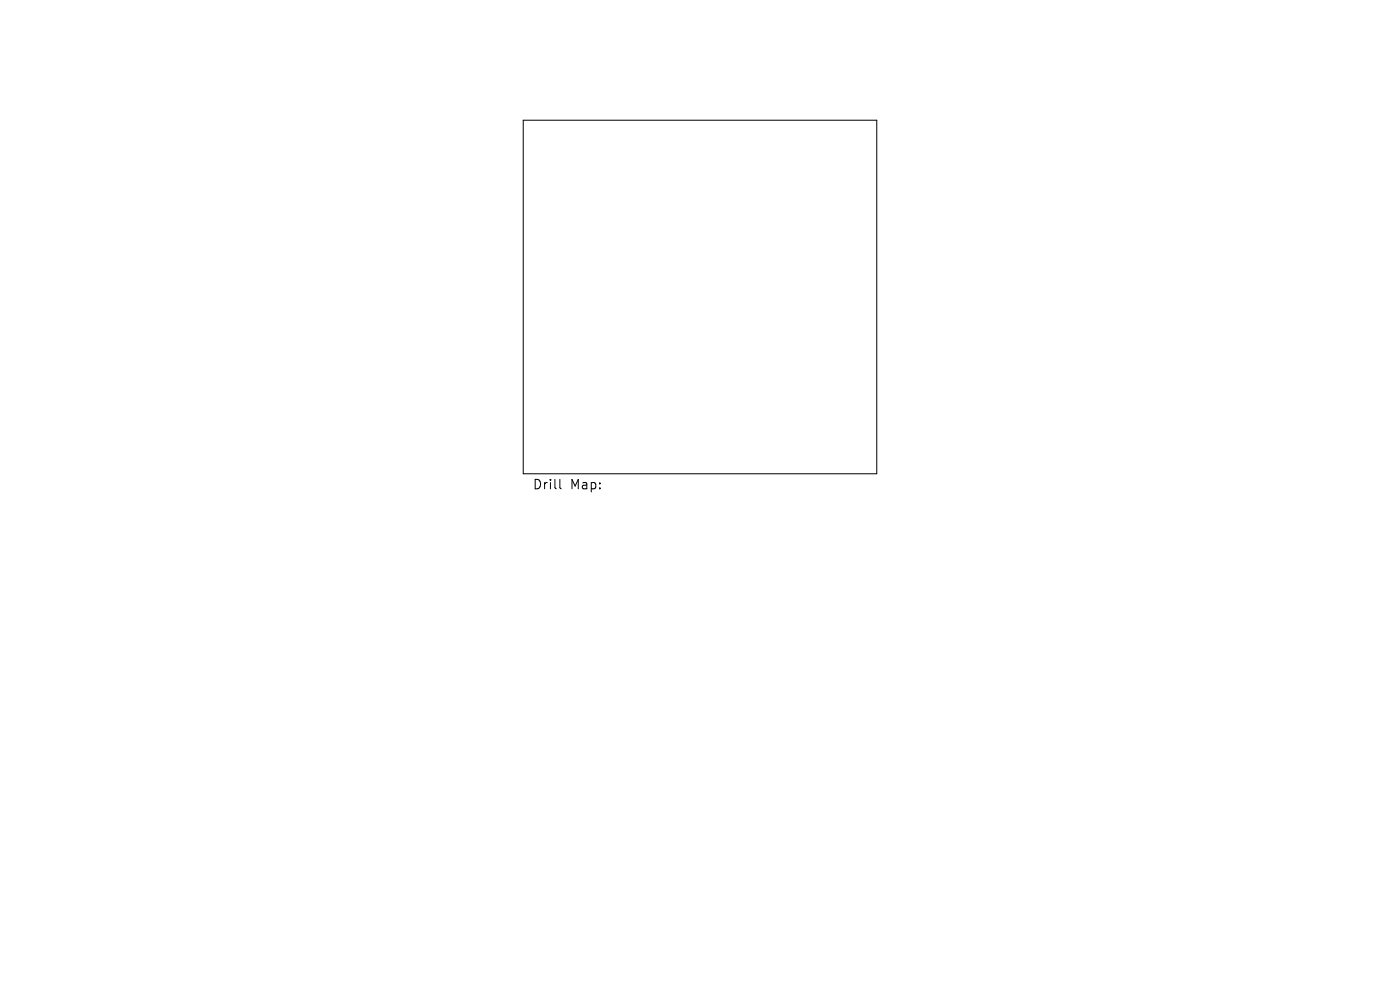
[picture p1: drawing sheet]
<svg xmlns="http://www.w3.org/2000/svg" width="297mm" height="210mm" viewBox="0 0 297 210" stroke-linecap="round" stroke-linejoin="round" font-family="sans-serif">
<defs><g id="words">
<g font-size="2.8">
<text x="112.9" y="104.1">Drill</text>
<text x="120.9" y="104.1">Map:</text>
</g>
</g></defs>
<path d="M111 25.5h75v75h-75zM118.8 101.7v1.7l.3 .3" fill="none" stroke="#000" stroke-width=".21"/>
<use href="#words"/>
</svg>
